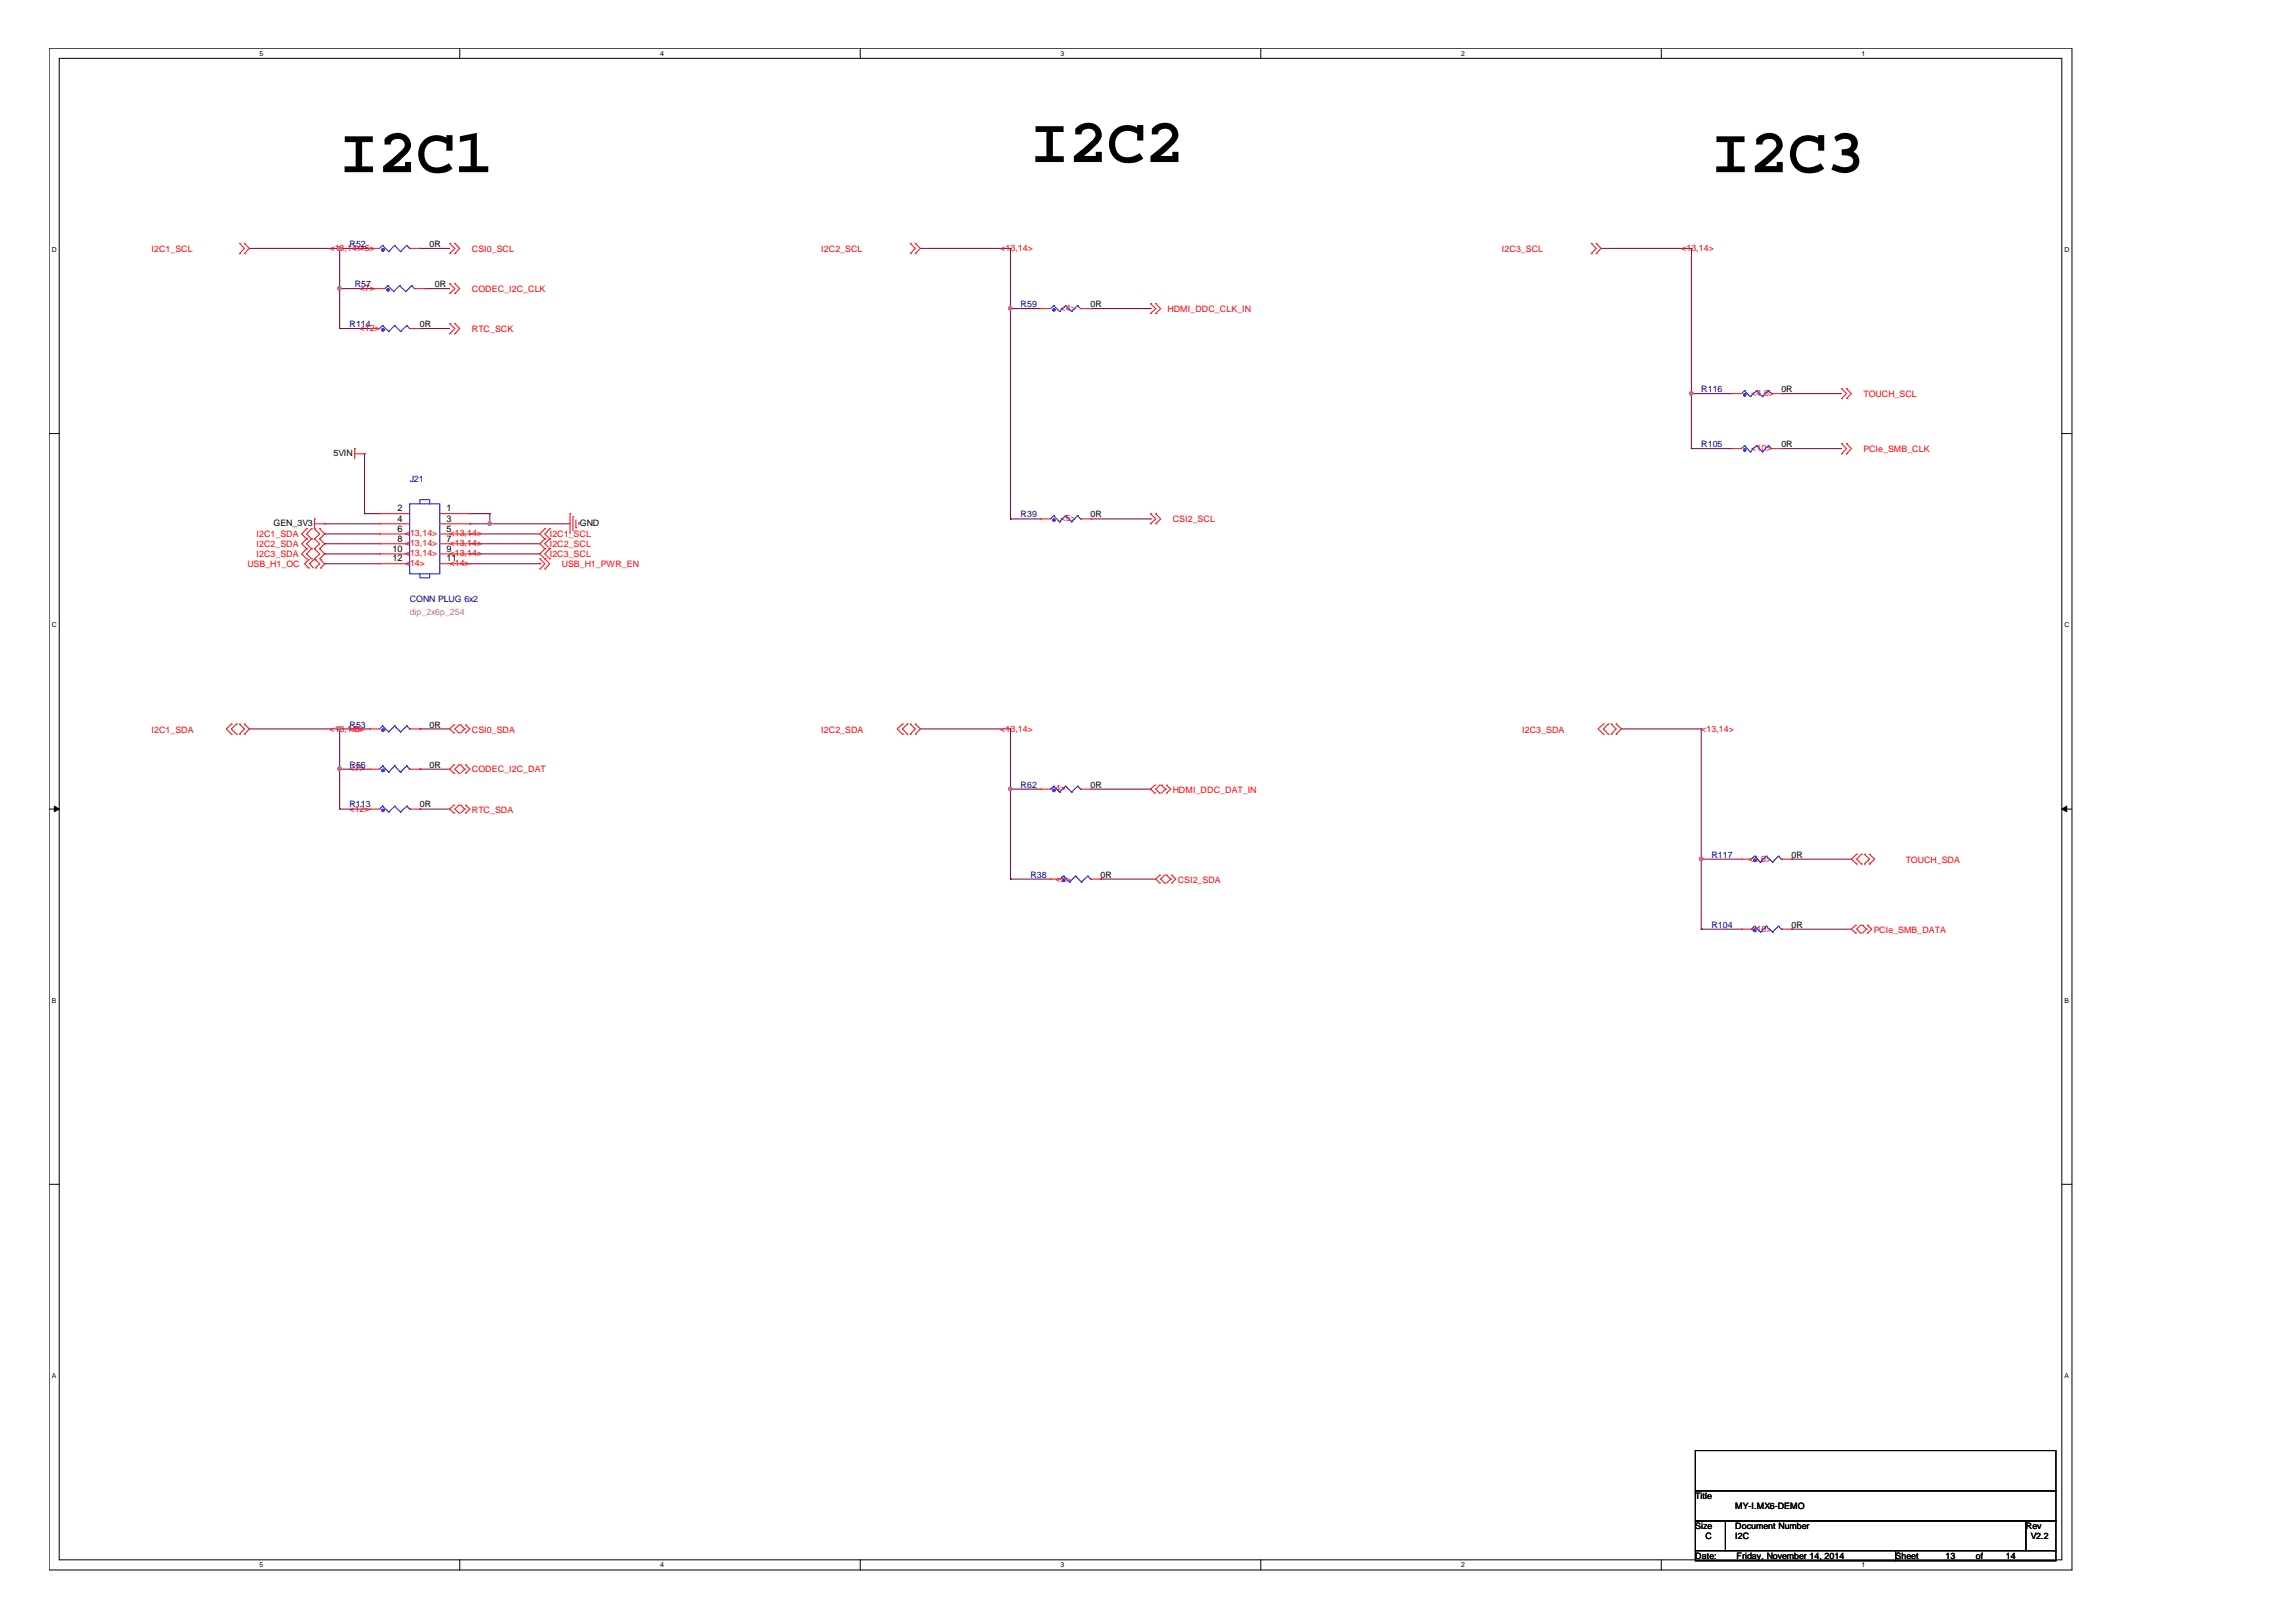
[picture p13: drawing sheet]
<svg xmlns="http://www.w3.org/2000/svg" width="297mm" height="210mm" viewBox="0 0 297 210" stroke-linecap="round" stroke-linejoin="round" font-family="sans-serif">
<defs><g id="words">
<g font-size="8.3">
<text x="43.9" y="22.3">I2C1</text>
<text x="133.3" y="21">I2C2</text>
<text x="221.4" y="22.3">I2C3</text>
</g>
<g font-size="1.2">
<text x="50.8" y="71.4">10</text>
<text x="51.4" y="66.2">2</text>
<text x="51.4" y="67.5">4</text>
<text x="51.4" y="68.8">6</text>
<text x="51.4" y="70.1">8</text>
<text x="57.8" y="66.2">1</text>
<text x="57.8" y="67.5">3</text>
<text x="57.8" y="68.8">5</text>
<text x="57.8" y="70.1">7</text>
<text x="57.8" y="71.4">9</text>
<text x="50.8" y="72.7">12</text>
<text x="57.8" y="72.7">11</text>
</g>
<g font-size="1.1" fill="#f00">
<text x="19.6" y="32.6">I2C1_SCL</text>
<text x="42.6" y="32.5">&lt;13,14&gt;&lt;5&gt;</text>
<text x="61" y="32.6">CSI0_SCL</text>
<text x="106.3" y="32.6">I2C2_SCL</text>
<text x="129.4" y="32.5">&lt;13,14&gt;</text>
<text x="194.3" y="32.6">I2C3_SCL</text>
<text x="217.5" y="32.5">&lt;13,14&gt;</text>
<text x="46.5" y="37.6">&lt;7&gt;</text>
<text x="61" y="37.8">CODEC_I2C_CLK</text>
<text x="137.2" y="40.3">&lt;4&gt;</text>
<text x="151" y="40.4">HDMI_DDC_CLK_IN</text>
<text x="46.5" y="42.9">&lt;12&gt;</text>
<text x="61" y="43">RTC_SCK</text>
<text x="226.6" y="51.3">&lt;4,6&gt;</text>
<text x="241.1" y="51.4">TOUCH_SCL</text>
<text x="226.6" y="58.4">&lt;10&gt;</text>
<text x="241.1" y="58.5">PCIe_SMB_CLK</text>
<text x="33.2" y="69.5">I2C1_SDA</text>
<text x="33.2" y="70.8">I2C2_SDA</text>
<text x="52.4" y="69.4">&lt;</text>
<text x="52.4" y="70.7">&lt;</text>
<text x="52.4" y="72">&lt;</text>
<text x="53" y="69.4">13,14&gt;</text>
<text x="53" y="70.7">13,14&gt;</text>
<text x="53" y="72">13,14&gt;</text>
<text x="58.2" y="69.4">&lt;13,14&gt;</text>
<text x="58.2" y="70.7">&lt;13,14&gt;</text>
<text x="58.2" y="72">&lt;13,14&gt;</text>
<text x="71.1" y="69.5">I2C1_SCL</text>
<text x="71.1" y="70.8">I2C2_SCL</text>
<text x="137.2" y="67.5">&lt;5&gt;</text>
<text x="151.7" y="67.6">CSI2_SCL</text>
<text x="32" y="73.4">USB_H1_OC</text>
<text x="33.2" y="72.1">I2C3_SDA</text>
<text x="52.4" y="73.3">&lt;</text>
<text x="53" y="73.3">14&gt;</text>
<text x="58.2" y="73.3">&lt;14&gt;</text>
<text x="71.1" y="72.1">I2C3_SCL</text>
<text x="72.7" y="73.4">USB_H1_PWR_EN</text>
<text x="19.6" y="94.8">I2C1_SDA</text>
<text x="42.6" y="94.7">&lt;13,14&gt;</text>
<text x="45.2" y="94.7">&lt;5&gt;</text>
<text x="61" y="94.8">CSI0_SDA</text>
<text x="106.3" y="94.8">I2C2_SDA</text>
<text x="129.4" y="94.7">&lt;13,14&gt;</text>
<text x="196.9" y="94.8">I2C3_SDA</text>
<text x="220.1" y="94.7">&lt;13,14&gt;</text>
<text x="45.2" y="99.8">&lt;7&gt;</text>
<text x="61" y="100">CODEC_I2C_DAT</text>
<text x="45.2" y="105">&lt;12&gt;</text>
<text x="61" y="105.2">RTC_SDA</text>
<text x="135.9" y="102.4">&lt;4&gt;</text>
<text x="151.7" y="102.6">HDMI_DDC_DAT_IN</text>
<text x="226.2" y="111.5">&lt;4,6&gt;</text>
<text x="246.5" y="111.6">TOUCH_SDA</text>
<text x="136.6" y="114.1">&lt;5&gt;</text>
<text x="152.4" y="114.2">CSI2_SDA</text>
<text x="226.6" y="120.6">&lt;10&gt;</text>
<text x="242.4" y="120.7">PCIe_SMB_DATA</text>
</g>
<g font-size="1.1" fill="#000080">
<text x="45.2" y="32">R52</text>
<text x="45.9" y="37.1">R57</text>
<text x="132" y="39.7">R59</text>
<text x="45.2" y="42.3">R114</text>
<text x="220.1" y="50.8">R116</text>
<text x="220.1" y="57.9">R105</text>
<text x="53" y="62.4">J21</text>
<text x="132" y="66.9">R39</text>
<text x="53" y="77.9">CONN PLUG 6x2</text>
<text x="45.2" y="94.2">R53</text>
<text x="45.2" y="99.3">R56</text>
<text x="132" y="101.9">R62</text>
<text x="45.2" y="104.5">R113</text>
<text x="133.3" y="113.6">R38</text>
<text x="221.4" y="111">R117</text>
<text x="221.4" y="120.1">R104</text>
</g>
<g font-size="1.1">
<text x="55.6" y="32">0R</text>
<text x="56.3" y="37.1">0R</text>
<text x="141.1" y="39.7">0R</text>
<text x="54.3" y="42.3">0R</text>
<text x="230.5" y="50.8">0R</text>
<text x="43.1" y="59">5VIN</text>
<text x="230.5" y="57.9">0R</text>
<text x="35.4" y="68.1">GEN_3V3</text>
<text x="75" y="68.1">GND</text>
<text x="141.1" y="66.9">0R</text>
<text x="55.6" y="94.2">0R</text>
<text x="55.6" y="99.3">0R</text>
<text x="141.1" y="101.9">0R</text>
<text x="54.3" y="104.5">0R</text>
<text x="142.4" y="113.6">0R</text>
<text x="231.8" y="111">0R</text>
<text x="231.8" y="120.1">0R</text>
<text x="219.3" y="194">Title</text>
<text x="219.3" y="197.9">Size</text>
<text x="224.5" y="197.9">Document Number</text>
<text x="224.5" y="195.3">MY-I.MX6-DEMO</text>
<text x="262.1" y="197.9">Rev</text>
<text x="219.3" y="201.8">Date:</text>
<text x="220.6" y="199.2">C</text>
<text x="224.5" y="199.2">I2C</text>
<text x="224.7" y="201.8">Friday, November 14, 2014</text>
<text x="245.2" y="201.8">Sheet</text>
<text x="251.7" y="201.8">13</text>
<text x="255.6" y="201.8">of</text>
<text x="259.5" y="201.8">14</text>
<text x="262.7" y="199.2">V2.2</text>
</g>
<text font-size="1.1" fill="#f0f" x="53" y="79.6">dip_2x6p_254</text>
<g font-size=".9">
<text x="33.6" y="7.2">5</text>
<text x="85.4" y="7.2">4</text>
<text x="137.2" y="7.2">3</text>
<text x="189" y="7.2">2</text>
<text x="240.8" y="7.2">1</text>
<text x="6.7" y="32.6">D</text>
<text x="267.1" y="32.6">D</text>
<text x="6.7" y="81.2">C</text>
<text x="267.1" y="81.2">C</text>
<text x="6.7" y="129.8">B</text>
<text x="267.1" y="129.8">B</text>
<text x="6.7" y="178.3">A</text>
<text x="267.1" y="178.3">A</text>
<text x="33.6" y="202.8">5</text>
<text x="85.4" y="202.8">4</text>
<text x="137.2" y="202.8">3</text>
<text x="189" y="202.8">2</text>
<text x="240.8" y="202.8">1</text>
</g>
</g></defs>
<path d="M6.3 6.2h261.8v197h-261.8zM7.7 7.5h259v194.4h-259z" fill="none" stroke="#000" stroke-width=".13"/>
<g fill="#fff">
<path d="M33.6 6.4h.5v1h-.5z"/>
<path d="M33.6 202h.5v1h-.5z"/>
</g>
<path d="M59.5 6.2v1.3M59.5 201.9v1.3" fill="none" stroke="#000" stroke-width=".13"/>
<g fill="#fff">
<path d="M85.4 6.4h.5v1h-.5z"/>
<path d="M85.4 202h.5v1h-.5z"/>
</g>
<path d="M111.3 6.2v1.3M111.3 201.9v1.3" fill="none" stroke="#000" stroke-width=".13"/>
<g fill="#fff">
<path d="M137.2 6.4h.5v1h-.5z"/>
<path d="M137.2 202h.5v1h-.5z"/>
</g>
<path d="M163.1 6.2v1.3M163.1 201.9v1.3" fill="none" stroke="#000" stroke-width=".13"/>
<g fill="#fff">
<path d="M189 6.4h.5v1h-.5z"/>
<path d="M189 202h.5v1h-.5z"/>
</g>
<path d="M214.9 6.2v1.3M214.9 201.9v1.3" fill="none" stroke="#000" stroke-width=".13"/>
<g fill="#fff">
<path d="M240.8 6.4h.5v1h-.5z"/>
<path d="M240.8 202h.5v1h-.5z"/>
<path d="M6.7 31.8h.6v1h-.6z"/>
<path d="M267.1 31.8h.6v1h-.6z"/>
<path d="M6.7 80.4h.6v1h-.6z"/>
<path d="M267.1 80.4h.6v1h-.6z"/>
</g>
<path d="M6.3 56.1h1.4M266.7 56.1h1.4" fill="none" stroke="#000" stroke-width=".13"/>
<g fill="#fff">
<path d="M6.7 129h.6v1h-.6z"/>
<path d="M267.1 129h.6v1h-.6z"/>
</g>
<path d="M6.3 104.7h1.4M266.7 104.7h1.4" fill="none" stroke="#000" stroke-width=".13"/>
<g fill="#000" stroke="#000" stroke-width=".13">
<path d="M7 104.3l.7 .4-.7 .3z" fill-rule="evenodd"/>
<path d="M266.7 104.7l.7-.4v.7z" fill-rule="evenodd"/>
</g>
<g fill="#fff">
<path d="M6.7 177.5h.5v1h-.5z"/>
<path d="M267.1 177.5h.5v1h-.5z"/>
</g>
<path d="M6.3 153.3h1.4M266.7 153.3h1.4M219.3 187.7h46.7v5.2h-46.7zM219.3 192.9h46.7v3.9h-46.7zM219.3 196.8h3.9v3.9h-3.9zM223.2 196.8h38.9v3.9h-38.9zM262.1 196.8h3.9v3.9h-3.9zM219.3 200.7h25.9v1.3h-25.9zM245.2 200.7h20.8v1.3h-20.8z" fill="none" stroke="#000" stroke-width=".13"/>
<g fill="none" stroke="#800040" stroke-width=".13">
<path d="M32.3 32.1h15.5M43.9 32.1h.1M43.9 37.4h.1M43.9 32.1v10.4M43.9 37.4h4.6M54.3 32.1h.1M54.3 32.1h3.9M54.9 37.4h.1M54.9 37.4h3.3M119.1 32.1h11.6M130.7 32.1h.1M130.7 39.9h.1"/>
<path d="M130.7 32.1v35.1M130.7 39.9h3.9M141.1 39.9h7.7M148.8 39.9h.1M207.1 32.1h11.7M218.8 32.1h.1M218.8 32.1v26M43.9 42.5h.1M43.9 42.5h3.9M47.2 58.7h.1M47.2 58.7v7.8M54.3 42.5h.1"/>
<path d="M54.3 42.5h3.9M218.8 50.9h.1M218.8 58.1h.1M218.8 58.1h5.2M218.8 50.9h5.2M230.5 58.1h.1M230.5 50.9h.1M230.5 58.1h7.8M230.5 50.9h7.8M42 67.8h.1M42 69.1h.1M42 70.4h.1"/>
<path d="M42 71.7h.1M42 73h.1M42 67.8h7.1M42 69.1h7.1M42 70.4h7.1M42 71.7h7.1M42 73h7.1M47.2 66.5h.1M47.2 66.5h1.9M60.8 66.5h.1M60.8 67.8h.1M60.8 69.1h.1"/>
<path d="M60.8 70.4h.1M60.8 71.7h.1M60.8 66.5h2.6M60.8 67.8h12.9M60.8 69.1h9M60.8 70.4h9M60.8 71.7h9M60.8 73h9M63.4 66.5h.1M63.4 67.8h.1M63.4 66.5v1.3M69.8 73h.1"/>
<path d="M130.7 67.2h.1M130.7 67.2h3.9M141.1 67.2h7.7M148.8 67.2h.1M32.3 94.3h15.5M43.9 94.3h.1M43.9 99.5h.1M43.9 94.3v10.4M43.9 99.5h3.9M54.3 94.3h.1M54.3 99.5h.1M54.3 94.3h3.9"/>
<path d="M54.3 99.5h3.9M119.1 94.3h11.6M130.7 94.3h.1M130.7 94.3v19.5M209.8 94.3h10.3M220.1 94.3h.1M220.1 94.3v25.9M43.9 104.7h.1M43.9 104.7h3.9M54.3 104.7h.1M54.3 104.7h3.9M130.7 102.1h.1"/>
<path d="M130.7 113.8h.1M130.7 113.8h5.2M130.7 102.1h3.9M141.1 102.1h7.7M142.4 113.8h.1M142.4 113.8h7.1M148.8 102.1h.1M220.1 111.2h.1M220.1 111.2h5.2M231.8 111.2h.1M231.8 111.2h7.7M220.1 120.2h.1"/>
<path d="M220.1 120.2h5.2M231.8 120.2h.1M231.8 120.2h7.7"/>
</g>
<g fill="#f0f" stroke="#f0f" stroke-width=".13">
<path d="M43.7 94.1h.4l.1 .2-.1 .2h-.2h-.2z" fill-rule="evenodd"/>
<path d="M43.7 32l.2-.1 .2 .1v.3l-.2 .1-.2-.1z" fill-rule="evenodd"/>
<path d="M130.5 101.9h.4v.2v.2h-.2h-.2z" fill-rule="evenodd"/>
<path d="M130.5 39.7h.4v.2v.2h-.2h-.2z" fill-rule="evenodd"/>
<path d="M43.7 37.2h.4l.1 .1-.1 .2-.2 .1-.2-.1z" fill-rule="evenodd"/>
<path d="M43.7 99.3l.2-.1 .2 .2v.3l-.2 .1-.2-.1z" fill-rule="evenodd"/>
<path d="M218.6 50.7h.4v.2v.2l-.2 .1-.2-.1z" fill-rule="evenodd"/>
<path d="M63.2 67.6h.3l.1 .1-.1 .2-.2 .1-.1-.1z" fill-rule="evenodd"/>
<path d="M43.7 94.1h.4l.1 .2-.1 .2h-.2h-.2z" fill-rule="evenodd"/>
<path d="M43.7 32l.2-.1 .2 .1v.3l-.2 .1-.2-.1z" fill-rule="evenodd"/>
<path d="M130.5 101.9h.4v.2v.2h-.2h-.2z" fill-rule="evenodd"/>
<path d="M130.5 39.7h.4v.2v.2h-.2h-.2z" fill-rule="evenodd"/>
<path d="M43.7 37.2h.4l.1 .1-.1 .2-.2 .1-.2-.1z" fill-rule="evenodd"/>
<path d="M43.7 99.3l.2-.1 .2 .2v.3l-.2 .1-.2-.1z" fill-rule="evenodd"/>
<path d="M218.6 50.7h.4v.2v.2l-.2 .1-.2-.1z" fill-rule="evenodd"/>
<path d="M63.2 67.6h.3l.1 .1-.1 .2-.2 .1-.1-.1z" fill-rule="evenodd"/>
<circle cx="220.1" cy="111.1" r=".25"/>
</g>
<g fill="none" stroke="#f00" stroke-width=".13">
<path d="M31 32.8h.1M31 31.5h.1M31 31.5l.6 .6-.6 .7M31.6 31.5h.1M31.6 32.8h.1M31.6 31.5l.7 .6-.7 .7M47.8 32.1h.1M47.8 32.1h1.3M48.5 37.4h.1M48.5 37.4h1.3M53 32.1h1.3M53.6 37.4h1.3"/>
<path d="M54.3 32.1h.1M54.9 37.4h.1M58.2 31.5h.1M58.2 32.8h.1M58.2 36.7h.1M58.2 38h.1M58.2 31.5l.6 .6-.6 .7M58.2 36.7l.6 .7-.6 .6M58.8 31.5h.1M58.8 32.8h.1M58.8 36.7h.1M58.8 38h.1"/>
<path d="M58.8 31.5l.7 .6-.7 .7M58.8 36.7l.7 .7-.7 .6M117.8 32.8h.1M117.8 31.5h.1M117.8 31.5l.6 .6-.6 .7M118.4 31.5h.1M118.4 32.8h.1M118.4 31.5l.7 .6-.7 .7M134.6 39.9h.1M134.6 39.9h1.3M139.8 39.9h1.3M141.1 39.9h.1"/>
<path d="M148.8 39.3h.1M148.8 39.3l.7 .6-.7 .7M149.5 39.3h.1M149.5 39.3l.7 .6-.7 .7M205.9 32.8h.1M205.9 31.5h.1M205.9 31.5l.6 .6-.6 .7M206.5 31.5h.1M206.5 32.8h.1M206.5 31.5l.6 .6-.6 .7M45.9 58.1h.1M45.9 58.7h1.3"/>
<path d="M45.9 58.1v1.3M47.2 58.7h.1M47.8 42.5h.1M47.8 42.5h1.3M53 42.5h1.3M54.3 42.5h.1M58.2 41.9h.1M58.2 43.2h.1M58.2 41.9l.6 .6-.6 .7M58.8 41.9h.1M58.8 43.2h.1M58.8 41.9l.7 .6-.7 .7"/>
<path d="M148.8 40.6h.1M149.5 40.6h.1M224 50.9h.1M224 58.1h.1M224 50.9h1.3M224 58.1h1.3M229.2 50.9h1.3M229.2 58.1h1.3M230.5 50.9h.1M230.5 58.1h.1M238.3 57.4h.1M238.3 58.7h.1"/>
<path d="M238.3 50.3h.1M238.3 51.6h.1M238.3 57.4l.6 .7-.6 .6M238.3 50.3l.6 .6-.6 .7M238.9 57.4h.1M238.9 58.7h.1M238.9 50.3h.1M238.9 51.6h.1M238.9 57.4l.6 .7-.6 .6M238.9 50.3l.6 .6-.6 .7M39.7 68.4h.1M39.7 69.7h.1"/>
<path d="M39.7 71h.1M39.7 72.3h.1M39.7 68.4l-.7 .7 .7 .6M39.7 69.7l-.7 .7 .7 .6M39.7 71l-.7 .7 .7 .6M39.9 73.5h.1M39.9 72.4h.1M39.9 72.4l-.5 .6 .5 .5M40 73h.1M40 73l.6 .5M40.3 69.7h.1M40.3 68.4h.1"/>
<path d="M40.3 71h.1M40.3 72.3h.1M40.3 68.4l-.6 .7 .6 .6M40.3 69.7l-.6 .7 .6 .6M40.3 71l-.6 .7 .6 .6M40.6 72.4h.1M40.6 72.4l-.6 .6M40.7 67.2h.1M40.7 69.7h.1M40.7 68.4h.1M40.7 71h.1M40.7 72.3h.1"/>
<path d="M40.7 67.8h1.3M40.7 67.2v1.2M40.7 68.4l.7 .7-.7 .6M40.7 69.7l.7 .7-.7 .6M40.7 71l.7 .7-.7 .6M40.8 72.4h.1M40.8 73.5h.1M40.8 72.4l.6 .6-.6 .5M41.4 68.4h.1M41.4 69.7h.1M41.4 71h.1M41.4 72.3h.1"/>
<path d="M41.4 68.4l.6 .7-.6 .6M41.4 69.7l.6 .7-.6 .6M41.4 71l.6 .7-.6 .6M41.5 72.4h.1M41.5 73.5h.1M41.5 72.4l.5 .6-.5 .5M42 67.8h.1M49.1 66.5h.1M49.1 67.8h.1M49.1 69.1h.1M49.1 70.4h.1M49.1 71.7h.1"/>
<path d="M49.1 73h.1M49.1 67.8h3.9M49.1 66.5h3.9M49.1 69.1h3.9M49.1 70.4h3.9M49.1 71.7h3.9M49.1 73h3.9M56.9 67.8h3.9M56.9 66.5h3.9M56.9 69.1h3.9M56.9 70.4h3.9M56.9 71.7h3.9"/>
<path d="M56.9 73h3.9M60.8 66.5h.1M60.8 67.8h.1M60.8 69.1h.1M60.8 70.4h.1M60.8 71.7h.1M60.8 73h.1M69.8 72.3h.1M69.8 73.6h.1M69.8 72.3l.7 .7-.7 .6M70.5 68.4h.1M70.5 69.7h.1"/>
<path d="M70.5 71h.1M70.5 72.3h.1M70.5 73.6h.1M70.5 68.4l-.7 .7 .7 .6M70.5 69.7l-.7 .7 .7 .6M70.5 71l-.7 .7 1.3 1.3-.6 .6M71.1 69.7h.1M71.1 68.4h.1M71.1 71h.1M71.1 72.3h.1M71.1 68.4l-.6 .7 .6 .6M71.1 69.7l-.6 .7 .6 .6"/>
<path d="M71.1 71l-.6 .7 .6 .6M73.7 66.5h.1M73.7 66.5v2.6M74.1 66.9h.1M74.1 66.9v1.8M74.5 68.3h.1M74.5 67.3v1M74.9 67.7h.1M74.9 67.7v.2M134.6 67.2h.1M134.6 67.2h1.3M139.8 67.2h1.3"/>
<path d="M141.1 67.2h.1M148.8 66.5h.1M148.8 67.8h.1M148.8 66.5l.7 .7-.7 .6M149.5 66.5h.1M149.5 67.8h.1M149.5 66.5l.7 .7-.7 .6M29.9 93.7h.1M29.9 95h.1M29.9 93.7l-.6 .6 .6 .7M30.6 95h.1M30.6 93.7h.1"/>
<path d="M30.6 93.7l-.7 .6 .7 .7M31 95h.1M31 93.7h.1M31 93.7l.6 .6-.6 .7M31.6 93.7h.1M31.6 95h.1M31.6 93.7l.7 .6-.7 .7M47.8 94.3h.1M47.8 99.5h.1M47.8 94.3h1.3M47.8 99.5h1.3M53 94.3h1.3"/>
<path d="M53 99.5h1.3M54.3 94.3h.1M54.3 99.5h.1M58.7 93.8h.1M58.7 94.8h.1M58.7 99h.1M58.7 93.8l-.5 .5 .5 .5M58.7 99l-.5 .5 .5 .5M59.4 93.8h.1M59.4 94.8h.1M59.4 99h.1M59.4 93.8l-.6 .5 .6 .5"/>
<path d="M59.4 99l-.6 .5 .6 .5M59.6 93.8h.1M59.6 99h.1M59.6 93.8l.5 .5M59.6 99l.5 .5M60.1 94.3h.1M60.1 99.5h.1M60.1 94.3l-.5 .5M60.1 99.5l-.5 .5M60.2 94.8h.1M60.2 93.8h.1M60.2 99h.1"/>
<path d="M60.2 93.8l.6 .5-.6 .5M60.2 99l.6 .5-.6 .5M116.8 93.7h.1M116.8 95h.1M116.8 93.7l-.7 .6 .7 .7M117.4 95h.1M117.4 93.7h.1M117.4 93.7l-.6 .6 .6 .7M117.8 95h.1M117.8 93.7h.1M117.8 93.7l.6 .6-.6 .7M118.4 93.7h.1"/>
<path d="M118.4 95h.1M118.4 93.7l.7 .6-.7 .7M207.4 93.7h.1M207.4 95h.1M207.4 93.7l-.6 .6 .6 .7M208.1 95h.1M208.1 93.7h.1M208.1 93.7l-.7 .6 .7 .7M208.4 95h.1M208.4 93.7h.1M208.4 93.7l.7 .6-.7 .7M209.1 93.7h.1"/>
<path d="M209.1 95h.1M209.1 93.7l.7 .6-.7 .7M47.8 104.7h.1M47.8 104.7h1.3M53 104.7h1.3M54.3 104.7h.1M58.7 104.2h.1M58.7 105.2h.1M58.7 100h.1M58.7 104.2l-.5 .5 .5 .5M59.4 104.2h.1M59.4 105.2h.1"/>
<path d="M59.4 100h.1M59.4 104.2l-.6 .5 .6 .5M59.6 104.2h.1M59.6 104.2l.5 .5M60.1 104.7h.1M60.1 104.7l-.5 .5M60.2 105.2h.1M60.2 104.2h.1M60.2 100h.1M60.2 104.2l.6 .5-.6 .5M134.6 102.1h.1M134.6 102.1h1.3"/>
<path d="M135.9 113.8h.1M135.9 113.8h1.3M139.8 102.1h1.3M141.1 102.1h.1M141.1 113.8h1.3M142.4 113.8h.1M149.4 101.6h.1M149.4 102.6h.1M149.4 101.6l-.6 .5 .6 .5M150 113.3h.1M150 114.3h.1M150 101.6h.1"/>
<path d="M150 102.6h.1M150 113.3l-.5 .5 .5 .5M150 101.6l-.5 .5 .5 .5M150.3 101.6h.1M150.3 101.6l.5 .5M150.7 113.3h.1M150.7 114.3h.1M150.7 113.3l-.5 .5 .5 .5M150.8 102.1h.1M150.8 102.1l-.5 .5M150.9 113.3h.1M150.9 102.6h.1"/>
<path d="M150.9 101.6h.1M150.9 113.3l.6 .5M150.9 101.6l.6 .5-.6 .5M151.5 113.8h.1M151.5 113.8l-.6 .5M151.6 114.3h.1M151.6 113.3h.1M151.6 113.3l.5 .5-.5 .5M225.3 111.2h.1M225.3 111.2h1.3M230.5 111.2h1.3M231.8 111.2h.1"/>
<path d="M240.1 119.7h.1M240.1 119.7l-.6 .5 .6 .5M240.2 110.5h.1M240.2 111.8h.1M240.2 110.5l-.7 .7 .7 .6M240.7 119.7h.1M240.7 119.7l-.5 .5 .5 .5M240.8 111.8h.1M240.8 110.5h.1M240.8 110.5l-.6 .7 .6 .6M241 119.7h.1M241 119.7l.5 .5"/>
<path d="M241.2 111.8h.1M241.2 110.5h.1M241.2 110.5l.7 .7-.7 .6M241.6 119.7h.1M241.6 119.7l.5 .5-.5 .5M241.9 110.5h.1M241.9 111.8h.1M241.9 110.5l.6 .7-.6 .6M225.3 120.2h.1M225.3 120.2h1.3M230.5 120.2h1.3M231.8 120.2h.1"/>
<path d="M240.1 120.7h.1M240.7 120.7h.1M241.5 120.2h.1M241.5 120.2l-.5 .5M241.6 120.7h.1"/>
</g>
<g fill="none" stroke="#00f" stroke-width=".13">
<path d="M49.5 31.8h.1M49.5 31.8l-.4 .3M49.5 31.8l.8 .8M50.2 37h.1M50.2 37l-.4 .4M50.2 37l.7 .7M50.3 32.6h.1M50.9 37.7h.1M51.1 31.8h.1M51.1 31.8l-.8 .8M51.1 31.8l.7 .8M51.7 37h.1"/>
<path d="M51.7 37l-.8 .7M51.7 37l.8 .7M51.8 32.6h.1M52.5 37.7h.1M52.6 31.8h.1M52.6 31.8l-.8 .8M52.6 31.8l.4 .3M53 32.1h.1M53.3 37h.1M53.3 37l-.8 .7M53.3 37l.3 .4M53.6 37.4h.1"/>
<path d="M136.3 39.6h.1M136.3 39.6l-.4 .3M136.3 39.6l.8 .7M137.8 39.6h.1M137.8 39.6l-.7 .7M137.8 39.6l.8 .7M139.4 39.6h.1M139.4 39.6l-.8 .7M139.4 39.6l.4 .3M139.8 39.9h.1M49.5 42.1h.1M49.5 42.1l-.4 .4"/>
<path d="M49.5 42.1l.8 .8M50.3 42.9h.1M51.1 42.1h.1M51.1 42.1l-.8 .8M51.1 42.1l.7 .8M51.8 42.9h.1M52.6 42.1h.1M52.6 42.1l-.8 .8M52.6 42.1l.4 .4M53 42.5h.1M137.1 40.3h.1M138.6 40.3h.1"/>
<path d="M225.7 50.6h.1M225.7 57.7h.1M225.7 50.6l-.4 .3M225.7 50.6l.7 .7M225.7 57.7l-.4 .4M225.7 57.7l.7 .8M226.4 51.3h.1M226.4 58.5h.1M227.2 50.6h.1M227.2 57.7h.1M227.2 50.6l-.8 .7M227.2 50.6l.8 .7"/>
<path d="M227.2 57.7l-.8 .8M227.2 57.7l.8 .8M228 51.3h.1M228 58.5h.1M228.8 50.6h.1M228.8 57.7h.1M228.8 50.6l-.8 .7M228.8 50.6l.4 .3M228.8 57.7l-.8 .8M228.8 57.7l.4 .4M229.2 50.9h.1M229.2 58.1h.1"/>
<path d="M53 65.2h3.9v9.1h-3.9zM54.3 74.3v.5h1.3v-.5M54.3 65.2v-.5h1.3v.5M136.3 66.7h.1M136.3 66.7l-.4 .5M136.3 66.7l.8 .8M137.1 67.5h.1M137.8 66.7h.1M137.8 66.7l-.7 .8M137.8 66.7l.8 .8M138.6 67.5h.1M139.4 66.7h.1"/>
<path d="M139.4 66.7l-.8 .8M139.4 66.7l.4 .5M139.8 67.2h.1M49.5 94h.1M49.5 99.1h.1M49.5 94l-.4 .3M49.5 94l.8 .7M49.5 99.1l-.4 .4M49.5 99.1l.8 .8M50.3 94.7h.1M50.3 99.9h.1M51.1 94h.1"/>
<path d="M51.1 99.1h.1M51.1 94l-.8 .7M51.1 94l.7 .7M51.1 99.1l-.8 .8M51.1 99.1l.7 .8M51.8 94.7h.1M51.8 99.9h.1M52.6 94h.1M52.6 99.1h.1M52.6 94l-.8 .7M52.6 94l.4 .3M52.6 99.1l-.8 .8"/>
<path d="M52.6 99.1l.4 .4M53 94.3h.1M53 99.5h.1M49.5 104.3h.1M49.5 104.3l-.4 .4M49.5 104.3l.8 .8M50.3 105.1h.1M51.1 104.3h.1M51.1 104.3l-.8 .8M51.1 104.3l.7 .8M51.8 105.1h.1M52.6 104.3h.1"/>
<path d="M52.6 104.3l-.8 .8M52.6 104.3l.4 .4M53 104.7h.1M136.3 101.7h.1M136.3 101.7l-.4 .4M136.3 101.7l.8 .8M137.1 102.5h.1M137.6 113.4h.1M137.6 113.4l-.4 .4M137.6 113.4l.8 .7M137.8 101.7h.1M137.8 101.7l-.7 .8"/>
<path d="M137.8 101.7l.8 .8M138.4 114.1h.1M138.6 102.5h.1M139.1 113.4h.1M139.1 113.4l-.7 .7M139.1 113.4l.8 .7M139.4 101.7h.1M139.4 101.7l-.8 .8M139.4 101.7l.4 .4M139.8 102.1h.1M139.9 114.1h.1M140.7 113.4h.1"/>
<path d="M140.7 113.4l-.8 .7M140.7 113.4l.4 .4M141.1 113.8h.1M227 119.9h.1M227 110.8h.1M227 119.9l-.4 .3M227 119.9l.8 .7M227 110.8l-.4 .4M227 110.8l.8 .8M227.8 111.6h.1M228.5 119.9h.1M228.5 110.8h.1"/>
<path d="M228.5 119.9l-.7 .7M228.5 119.9l.8 .7M228.5 110.8l-.7 .8M228.5 110.8l.8 .8M229.3 111.6h.1M230.1 119.9h.1M230.1 110.8h.1M230.1 119.9l-.8 .7M230.1 119.9l.4 .3M230.1 110.8l-.8 .8M230.1 110.8l.4 .4M230.5 111.2h.1"/>
<path d="M227.8 120.6h.1M229.3 120.6h.1M230.5 120.2h.1"/>
</g>
<g fill="#00f" stroke="#00f" stroke-width=".13">
<path d="M225.6 51h.2v.2h-.2z" fill-rule="evenodd"/>
<path d="M49.4 94.4h.3v.2h-.3z" fill-rule="evenodd"/>
<path d="M49.4 32.2h.3v.3h-.2h-.1z" fill-rule="evenodd"/>
<path d="M226.9 120.3h.3v.2h-.3z" fill-rule="evenodd"/>
<path d="M49.4 104.7h.3v.3h-.3z" fill-rule="evenodd"/>
<path d="M225.6 58.1h.2v.3h-.1h-.1z" fill-rule="evenodd"/>
<path d="M137.5 113.8h.2v.2h-.2z" fill-rule="evenodd"/>
<path d="M50.1 37.4h.2v.2h-.2z" fill-rule="evenodd"/>
<path d="M49.4 42.6h.3v.2h-.3z" fill-rule="evenodd"/>
<path d="M136.2 102.2h.3v.2h-.3z" fill-rule="evenodd"/>
<path d="M136.2 40h.3v.2h-.3z" fill-rule="evenodd"/>
<path d="M49.4 99.6h.3v.2h-.3z" fill-rule="evenodd"/>
<path d="M226.9 111.2h.3v.3h-.3z" fill-rule="evenodd"/>
<path d="M136.2 67.2h.3v.2h-.3z" fill-rule="evenodd"/>
</g>
<use href="#words"/>
</svg>
